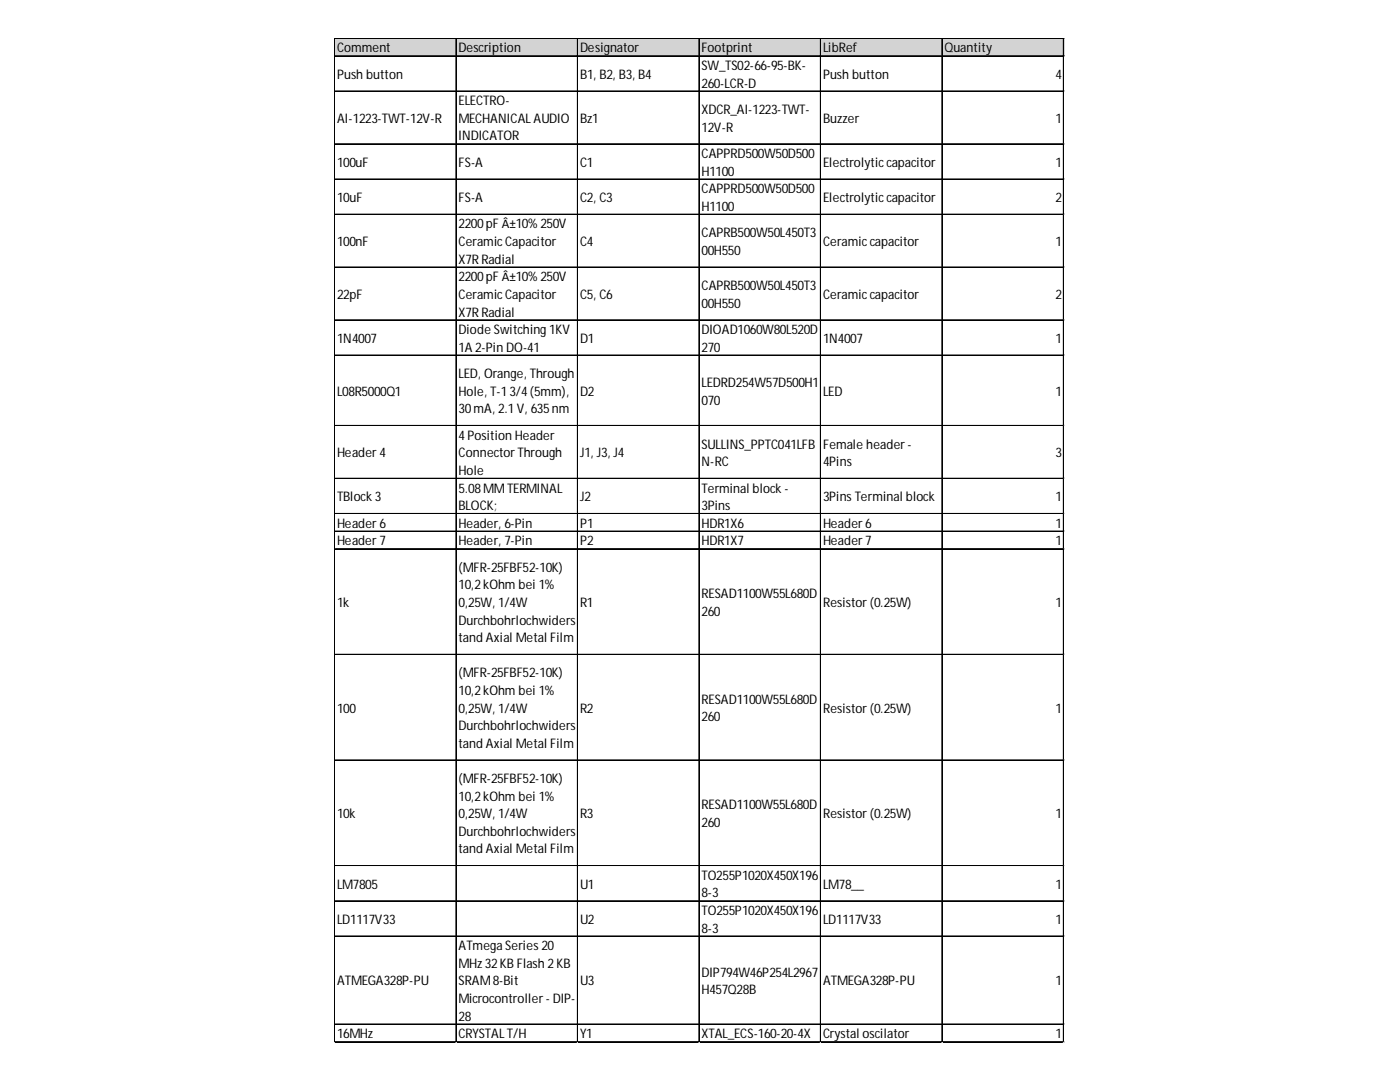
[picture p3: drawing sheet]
<svg xmlns="http://www.w3.org/2000/svg" width="279mm" height="216mm" viewBox="0 0 279 216" stroke-linecap="round" stroke-linejoin="round" font-family="sans-serif">
<defs><g id="words">
<g font-size="2.6">
<text x="67.3" y="10.5">Comment</text>
<text x="91.5" y="10.5">Description</text>
<text x="115.8" y="10.5">Designator</text>
<text x="140" y="10.5">Footprint</text>
<text x="164.2" y="10.5">LibRef</text>
<text x="188.5" y="10.5">Quantity</text>
<text x="67.3" y="15.7">Push button</text>
<text x="115.8" y="15.7">B1, B2, B3, B4</text>
<text x="140" y="14">SW_TS02-66-95-BK-</text>
<text x="140" y="17.5">260-LCR-D</text>
<text x="164.2" y="15.7">Push button</text>
<text x="210.6" y="15.7">4</text>
<text x="91.5" y="21">ELECTRO-</text>
<text x="140" y="22.8">XDCR_AI-1223-TWT-</text>
<text x="67.3" y="24.5">AI-1223-TWT-12V-R</text>
<text x="91.5" y="24.5">MECHANICAL AUDIO</text>
<text x="91.5" y="28">INDICATOR</text>
<text x="115.8" y="24.5">Bz1</text>
<text x="140" y="26.3">12V-R</text>
<text x="164.2" y="24.5">Buzzer</text>
<text x="210.6" y="24.5">1</text>
<text x="67.3" y="33.3">100uF</text>
<text x="91.5" y="33.3">FS-A</text>
<text x="115.8" y="33.3">C1</text>
<text x="140" y="31.5">CAPPRD500W50D500</text>
<text x="140" y="35.1">H1100</text>
<text x="164.2" y="33.3">Electrolyticcapacitor</text>
<text x="210.6" y="33.3">1</text>
<text x="67.3" y="40.3">10uF</text>
<text x="91.5" y="40.3">FS-A</text>
<text x="115.8" y="40.3">C2, C3</text>
<text x="140" y="38.6">CAPPRD500W50D500</text>
<text x="164.2" y="40.3">Electrolyticcapacitor</text>
<text x="210.6" y="40.3">2</text>
<text x="91.5" y="45.6">2200pF Â±10% 250V</text>
<text x="140" y="42.1">H1100</text>
<text x="140" y="47.3">CAPRB500W50L450T3</text>
<text x="67.3" y="49.1">100nF</text>
<text x="91.5" y="49.1">CeramicCapacitor</text>
<text x="91.5" y="52.6">X7R Radial</text>
<text x="115.8" y="49.1">C4</text>
<text x="140" y="50.9">00H550</text>
<text x="164.2" y="49.1">Ceramiccapacitor</text>
<text x="210.6" y="49.1">1</text>
<text x="67.3" y="59.6">22pF</text>
<text x="91.5" y="56.1">2200pF Â±10% 250V</text>
<text x="91.5" y="59.6">CeramicCapacitor</text>
<text x="115.8" y="59.6">C5, C6</text>
<text x="140" y="57.9">CAPRB500W50L450T3</text>
<text x="164.2" y="59.6">Ceramiccapacitor</text>
<text x="210.6" y="59.6">2</text>
<text x="91.5" y="63.2">X7R Radial</text>
<text x="140" y="61.4">00H550</text>
<text x="67.3" y="68.4">1N4007</text>
<text x="91.5" y="66.7">Diode Switching 1KV</text>
<text x="91.5" y="70.2">1A 2-Pin DO-41</text>
<text x="115.8" y="68.4">D1</text>
<text x="140" y="66.7">DIOAD1060W80L520D</text>
<text x="140" y="70.2">270</text>
<text x="164.2" y="68.4">1N4007</text>
<text x="210.6" y="68.4">1</text>
<text x="91.5" y="75.5">LED, Orange, Through</text>
<text x="140" y="77.2">LEDRD254W57D500H1</text>
<text x="67.3" y="79">L08R5000Q1</text>
<text x="91.5" y="79">Hole, T-13/4(5mm),</text>
<text x="91.5" y="82.5">30mA, 2.1V, 635nm</text>
<text x="115.8" y="79">D2</text>
<text x="140" y="80.7">070</text>
<text x="164.2" y="79">LED</text>
<text x="210.6" y="79">1</text>
<text x="91.5" y="87.7">4Position Header</text>
<text x="140" y="89.5">SULLINS_PPTC041LFB</text>
<text x="164.2" y="89.5">Female header -</text>
<text x="67.3" y="91.3">Header 4</text>
<text x="91.5" y="91.3">Connector Through</text>
<text x="91.5" y="94.8">Hole</text>
<text x="115.8" y="91.3">J1, J3, J4</text>
<text x="140" y="93">N-RC</text>
<text x="164.2" y="93">4Pins</text>
<text x="210.6" y="91.3">3</text>
<text x="67.3" y="100">TBlock 3</text>
<text x="91.5" y="98.3">5.08MMTERMINAL</text>
<text x="91.5" y="101.8">BLOCK;</text>
<text x="115.8" y="100">J2</text>
<text x="140" y="98.3">Terminal block -</text>
<text x="140" y="101.8">3Pins</text>
<text x="164.2" y="100">3Pins Terminal block</text>
<text x="210.6" y="100">1</text>
<text x="67.3" y="105.3">Header 6</text>
<text x="91.5" y="105.3">Header, 6-Pin</text>
<text x="115.8" y="105.3">P1</text>
<text x="140" y="105.3">HDR1X6</text>
<text x="164.2" y="105.3">Header 6</text>
<text x="210.6" y="105.3">1</text>
<text x="67.3" y="108.8">Header 7</text>
<text x="91.5" y="108.8">Header, 7-Pin</text>
<text x="115.8" y="108.8">P2</text>
<text x="140" y="108.8">HDR1X7</text>
<text x="164.2" y="108.8">Header 7</text>
<text x="210.6" y="108.8">1</text>
<text x="91.5" y="114.1">(MFR-25FBF52-10K)</text>
<text x="91.5" y="117.6">10,2kOhm bei 1%</text>
<text x="140" y="119.4">RESAD1100W55L680D</text>
<text x="67.3" y="121.1">1k</text>
<text x="91.5" y="121.1">0,25W, 1/4W</text>
<text x="91.5" y="124.6">Durchbohrlochwiders</text>
<text x="115.8" y="121.1">R1</text>
<text x="140" y="122.9">260</text>
<text x="164.2" y="121.1">Resistor (0.25W)</text>
<text x="210.6" y="121.1">1</text>
<text x="91.5" y="128.1">tand Axial Metal Film</text>
<text x="91.5" y="135.2">(MFR-25FBF52-10K)</text>
<text x="67.3" y="142.2">100</text>
<text x="91.5" y="138.7">10,2kOhm bei 1%</text>
<text x="91.5" y="142.2">0,25W, 1/4W</text>
<text x="115.8" y="142.2">R2</text>
<text x="140" y="140.4">RESAD1100W55L680D</text>
<text x="140" y="144">260</text>
<text x="164.2" y="142.2">Resistor (0.25W)</text>
<text x="210.6" y="142.2">1</text>
<text x="91.5" y="145.7">Durchbohrlochwiders</text>
<text x="91.5" y="149.2">tand Axial Metal Film</text>
<text x="91.5" y="156.2">(MFR-25FBF52-10K)</text>
<text x="91.5" y="159.8">10,2kOhm bei 1%</text>
<text x="140" y="161.5">RESAD1100W55L680D</text>
<text x="67.3" y="163.3">10k</text>
<text x="91.5" y="163.3">0,25W, 1/4W</text>
<text x="91.5" y="166.8">Durchbohrlochwiders</text>
<text x="115.8" y="163.3">R3</text>
<text x="140" y="165">260</text>
<text x="164.2" y="163.3">Resistor (0.25W)</text>
<text x="210.6" y="163.3">1</text>
<text x="91.5" y="170.3">tand Axial Metal Film</text>
<text x="67.3" y="177.3">LM7805</text>
<text x="115.8" y="177.3">U1</text>
<text x="140" y="175.6">TO255P1020X450X196</text>
<text x="140" y="179.1">8-3</text>
<text x="164.2" y="177.3">LM78__</text>
<text x="210.6" y="177.3">1</text>
<text x="67.3" y="184.3">LD1117V33</text>
<text x="115.8" y="184.3">U2</text>
<text x="140" y="182.6">TO255P1020X450X196</text>
<text x="164.2" y="184.3">LD1117V33</text>
<text x="210.6" y="184.3">1</text>
<text x="91.5" y="189.6">ATmega Series 20</text>
<text x="140" y="186.1">8-3</text>
<text x="67.3" y="196.6">ATMEGA328P-PU</text>
<text x="91.5" y="193.1">MHz 32KB Flash 2KB</text>
<text x="91.5" y="196.6">SRAM8-Bit</text>
<text x="115.8" y="196.6">U3</text>
<text x="140" y="194.9">DIP794W46P254L2967</text>
<text x="164.2" y="196.6">ATMEGA328P-PU</text>
<text x="210.6" y="196.6">1</text>
<text x="91.5" y="200.2">Microcontroller - DIP-</text>
<text x="91.5" y="203.7">28</text>
<text x="140" y="198.4">H457Q28B</text>
<text x="67.3" y="207.2">16MHz</text>
<text x="91.5" y="207.2">CRYSTAL T/H</text>
<text x="115.8" y="207.2">Y1</text>
<text x="140" y="207.2">XTAL_ECS-160-20-4X</text>
<text x="164.2" y="207.2">Crystal oscilator</text>
<text x="210.6" y="207.2">1</text>
</g>
</g></defs>
<path d="M66.9 7.7h145.5v3.6h-145.5z" fill="#d3d3d3"/>
<g fill="none" stroke="#000" stroke-width=".2">
<path d="M66.7 7.6v200.4M66.8 7.6v200.4M66.9 7.6h145.5M66.9 7.7h145.5M66.9 11.1h145.5M66.9 11.2h145.5M66.9 18.1h145.5M66.9 18.2h145.5M91 7.8v200.2M91.1 7.8v200.2M115.2 7.8v200.2M115.3 7.8v200.2"/>
<path d="M139.5 7.8v200.2M139.6 7.8v200.2M163.7 7.8v200.2M163.8 7.8v200.2M188 7.8v200.2M188.1 7.8v200.2M212.2 7.8v200.2M212.3 7.8v200.2M66.9 28.7h145.5M66.9 28.8h145.5M66.9 35.7h145.5M66.9 35.8h145.5"/>
<path d="M66.9 42.7h145.5M66.9 42.8h145.5M66.9 53.3h145.5M66.9 53.4h145.5M66.9 63.8h145.5M66.9 63.9h145.5M66.9 70.8h145.5M66.9 70.9h145.5M66.9 84.9h145.5M66.9 85h145.5M66.9 95.4h145.5M66.9 95.5h145.5"/>
<path d="M66.9 102.5h145.5M66.9 106h145.5M66.9 106.1h145.5M66.9 109.5h145.5M66.9 109.6h145.5M66.9 130.6h145.5M66.9 151.6h145.5M66.9 151.7h145.5M66.9 172.7h145.5M66.9 172.8h145.5M66.9 179.7h145.5M66.9 179.8h145.5"/>
<path d="M66.9 186.8h145.5M66.9 204.3h145.5M66.9 204.4h145.5M66.9 207.8h145.5M66.9 207.9h145.5"/>
</g>
<path d="M66.7 208v.1" fill="none" stroke="#d4d4d4" stroke-width=".2"/>
<path d="M66.7 208l.2 .1z" fill="#d4d4d4"/>
<path d="M91 208v.1" fill="none" stroke="#d4d4d4" stroke-width=".2"/>
<path d="M91 208l.2 .1z" fill="#d4d4d4"/>
<path d="M115.2 208v.1" fill="none" stroke="#d4d4d4" stroke-width=".2"/>
<path d="M115.2 208l.2 .1z" fill="#d4d4d4"/>
<path d="M139.5 208v.1" fill="none" stroke="#d4d4d4" stroke-width=".2"/>
<path d="M139.5 208l.2 .1z" fill="#d4d4d4"/>
<path d="M163.7 208v.1" fill="none" stroke="#d4d4d4" stroke-width=".2"/>
<path d="M163.7 208l.2 .1z" fill="#d4d4d4"/>
<path d="M188 208v.1" fill="none" stroke="#d4d4d4" stroke-width=".2"/>
<path d="M188 208l.1 .1z" fill="#d4d4d4"/>
<path d="M212.2 208v.1" fill="none" stroke="#d4d4d4" stroke-width=".2"/>
<path d="M212.2 208l.2 .1z" fill="#d4d4d4"/>
<path d="M212.4 18.1h.1" fill="none" stroke="#d4d4d4" stroke-width=".2"/>
<path d="M212.4 18.1v.2z" fill="#d4d4d4"/>
<path d="M212.4 28.7h.1" fill="none" stroke="#d4d4d4" stroke-width=".2"/>
<path d="M212.4 28.7v.2z" fill="#d4d4d4"/>
<path d="M212.4 35.7h.1" fill="none" stroke="#d4d4d4" stroke-width=".2"/>
<path d="M212.4 35.7v.2z" fill="#d4d4d4"/>
<path d="M212.4 42.7h.1" fill="none" stroke="#d4d4d4" stroke-width=".2"/>
<path d="M212.4 42.7v.2z" fill="#d4d4d4"/>
<path d="M212.4 53.3h.1" fill="none" stroke="#d4d4d4" stroke-width=".2"/>
<path d="M212.4 53.3v.1z" fill="#d4d4d4"/>
<path d="M212.4 63.8h.1" fill="none" stroke="#d4d4d4" stroke-width=".2"/>
<path d="M212.4 63.8v.2z" fill="#d4d4d4"/>
<path d="M212.4 70.8h.1" fill="none" stroke="#d4d4d4" stroke-width=".2"/>
<path d="M212.4 70.8v.2z" fill="#d4d4d4"/>
<path d="M212.4 84.9h.1" fill="none" stroke="#d4d4d4" stroke-width=".2"/>
<path d="M212.4 84.9v.2z" fill="#d4d4d4"/>
<path d="M212.4 95.4h.1" fill="none" stroke="#d4d4d4" stroke-width=".2"/>
<path d="M212.4 95.4v.2z" fill="#d4d4d4"/>
<path d="M212.4 102.5h.1" fill="none" stroke="#d4d4d4" stroke-width=".2"/>
<path d="M212.4 102.5v.1z" fill="#d4d4d4"/>
<path d="M212.4 106h.1" fill="none" stroke="#d4d4d4" stroke-width=".2"/>
<path d="M212.4 106v.1z" fill="#d4d4d4"/>
<path d="M212.4 109.5h.1" fill="none" stroke="#d4d4d4" stroke-width=".2"/>
<path d="M212.4 109.5v.2z" fill="#d4d4d4"/>
<path d="M212.4 130.6h.1" fill="none" stroke="#d4d4d4" stroke-width=".2"/>
<path d="M212.4 130.6v.1z" fill="#d4d4d4"/>
<path d="M212.4 151.6h.1" fill="none" stroke="#d4d4d4" stroke-width=".2"/>
<path d="M212.4 151.6v.2z" fill="#d4d4d4"/>
<path d="M212.4 172.7h.1" fill="none" stroke="#d4d4d4" stroke-width=".2"/>
<path d="M212.4 172.7v.2z" fill="#d4d4d4"/>
<path d="M212.4 179.7h.1" fill="none" stroke="#d4d4d4" stroke-width=".2"/>
<path d="M212.4 179.7v.2z" fill="#d4d4d4"/>
<path d="M212.4 186.8h.1" fill="none" stroke="#d4d4d4" stroke-width=".2"/>
<path d="M212.4 186.8v.1z" fill="#d4d4d4"/>
<path d="M212.4 204.3h.1" fill="none" stroke="#d4d4d4" stroke-width=".2"/>
<path d="M212.4 204.3v.2z" fill="#d4d4d4"/>
<path d="M212.4 207.8h.1" fill="none" stroke="#d4d4d4" stroke-width=".2"/>
<path d="M212.4 207.8v.2z" fill="#d4d4d4"/>
<use href="#words"/>
</svg>
